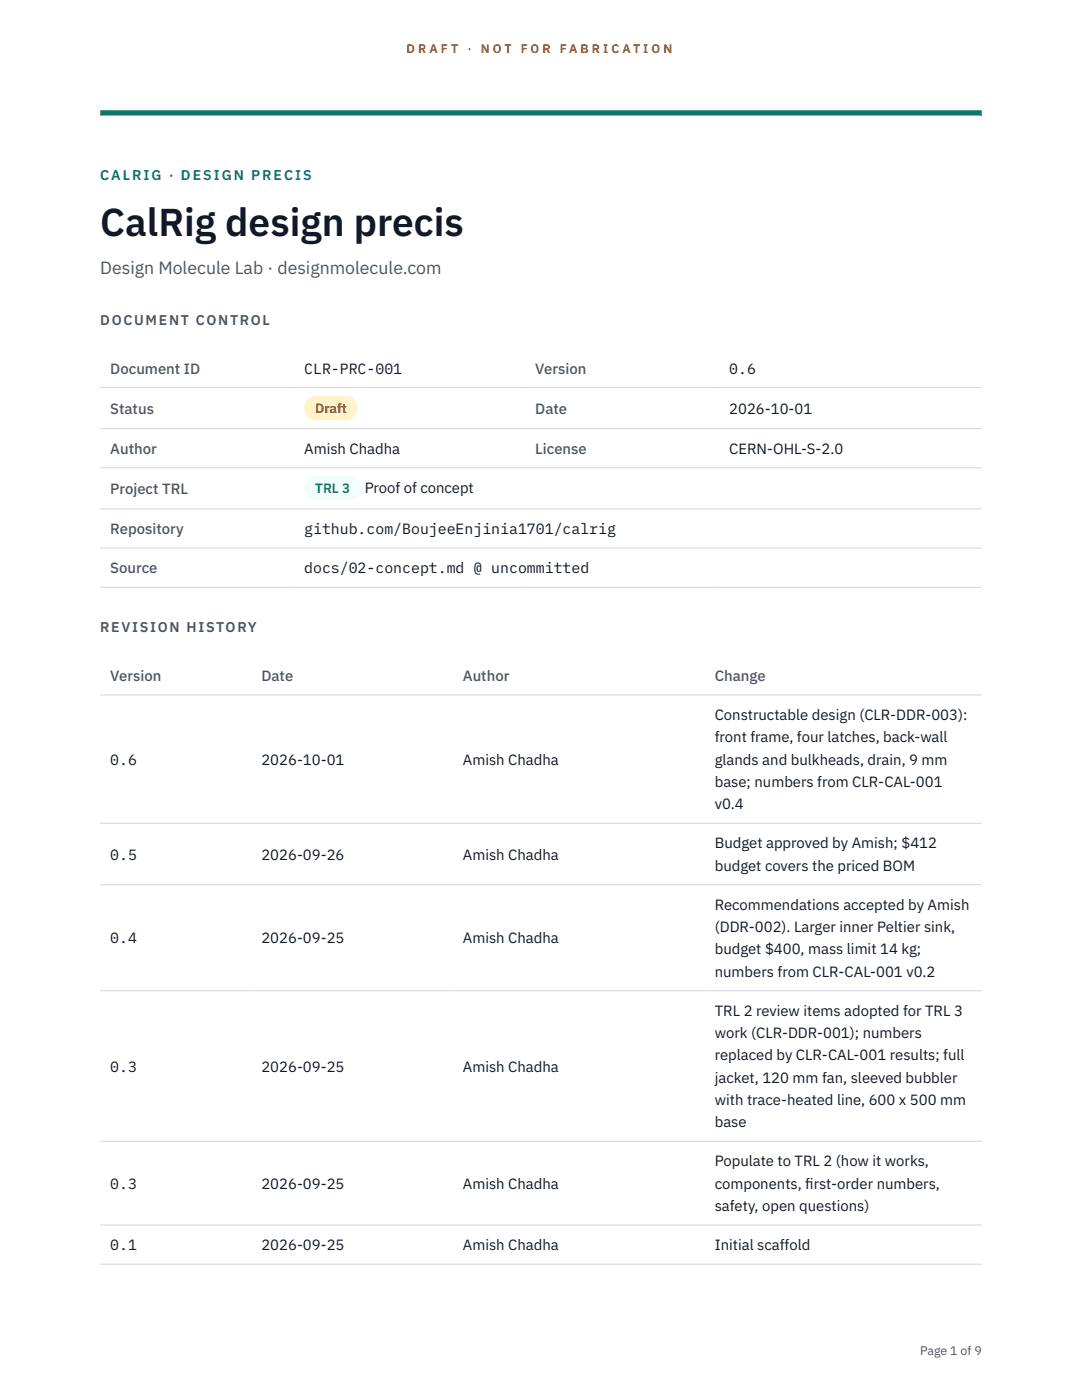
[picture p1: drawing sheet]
<svg xmlns="http://www.w3.org/2000/svg" width="216mm" height="279mm" viewBox="0 0 216 279" stroke-linecap="round" stroke-linejoin="round" font-family="sans-serif">
<defs><g id="words">
<text font-size="7.8" fill="#111827" x="20" y="47.1">CalRig design precis</text>
<text font-size="3.5" fill="#4b5563" x="20" y="54.6">Design Molecule Lab · designmolecule.com</text>
<g font-size="3" fill="#4b5563">
<text x="22" y="74.5">Document ID</text>
<text x="106.8" y="74.5">Version</text>
<text x="22" y="82.6">Status</text>
<text x="106.8" y="82.6">Date</text>
<text x="22" y="90.6">Author</text>
<text x="106.8" y="90.6">License</text>
<text x="22" y="98.6">Project TRL</text>
<text x="22" y="106.6">Repository</text>
<text x="22" y="114.4">Source</text>
<text x="22" y="135.9">Version</text>
<text x="52.2" y="135.9">Date</text>
<text x="92.4" y="135.9">Author</text>
<text x="142.6" y="135.9">Change</text>
</g>
<g font-size="3" fill="#111827">
<text x="60.7" y="74.5">CLR-PRC-001</text>
<text x="145.5" y="74.5">0.6</text>
<text x="145.5" y="82.6">2026-10-01</text>
<text x="60.7" y="90.6">Amish Chadha</text>
<text x="145.5" y="90.6">CERN-OHL-S-2.0</text>
<text x="72.8" y="98.5">Proof of concept</text>
<text x="60.7" y="106.6">github.com/BoujeeEnjinia1701/calrig</text>
<text x="60.7" y="114.4">docs/02-concept.md @ uncommitted</text>
<text x="142.6" y="143.7">Constructable design (CLR-DDR-003):</text>
<text x="142.6" y="148.2">front frame, four latches, back-wall</text>
<text x="22" y="152.6">0.6</text>
<text x="52.2" y="152.6">2026-10-01</text>
<text x="92.4" y="152.6">Amish Chadha</text>
<text x="142.6" y="152.6">glands and bulkheads, drain, 9 mm</text>
<text x="142.6" y="157.1">base; numbers from CLR-CAL-001</text>
<text x="142.6" y="161.5">v0.4</text>
<text x="22" y="171.5">0.5</text>
<text x="52.2" y="171.5">2026-09-26</text>
<text x="92.4" y="171.5">Amish Chadha</text>
<text x="142.6" y="169.3">Budget approved by Amish; $412</text>
<text x="142.6" y="173.8">budget covers the priced BOM</text>
<text x="142.6" y="181.6">Recommendations accepted by Amish</text>
<text x="22" y="188.3">0.4</text>
<text x="52.2" y="188.3">2026-09-25</text>
<text x="92.4" y="188.3">Amish Chadha</text>
<text x="142.6" y="186">(DDR-002). Larger inner Peltier sink,</text>
<text x="142.6" y="190.5">budget $400, mass limit 14 kg;</text>
<text x="142.6" y="194.9">numbers from CLR-CAL-001 v0.2</text>
<text x="142.6" y="202.7">TRL 2 review items adopted for TRL 3</text>
<text x="142.6" y="207.2">work (CLR-DDR-001); numbers</text>
<text x="22" y="213.9">0.3</text>
<text x="52.2" y="213.9">2026-09-25</text>
<text x="92.4" y="213.9">Amish Chadha</text>
<text x="142.6" y="211.6">replaced by CLR-CAL-001 results; full</text>
<text x="142.6" y="216.1">jacket, 120 mm fan, sleeved bubbler</text>
<text x="142.6" y="220.5">with trace-heated line, 600 x 500 mm</text>
<text x="142.6" y="225">base</text>
<text x="142.6" y="232.8">Populate to TRL 2 (how it works,</text>
<text x="22" y="237.2">0.3</text>
<text x="52.2" y="237.2">2026-09-25</text>
<text x="92.4" y="237.2">Amish Chadha</text>
<text x="142.6" y="237.2">components, f</text>
<text x="160.7" y="237.2">irst-order numbers,</text>
<text x="142.6" y="241.7">safety, open questions)</text>
<text x="22" y="249.5">0.1</text>
<text x="52.2" y="249.5">2026-09-25</text>
<text x="92.4" y="249.5">Amish Chadha</text>
<text x="142.6" y="249.5">Initial scaffold</text>
</g>
<text font-size="2.8" fill="#0f766e" x="20" y="36">CALRIG · DESIGN PRECIS</text>
<g font-size="2.8" fill="#4b5563">
<text x="20" y="64.8">DOCUMENT CONTROL</text>
<text x="20" y="126.2">REVISION HISTORY</text>
</g>
<text font-size="2.7" fill="#92400e" x="62.9" y="82.5">Draft</text>
<text font-size="2.7" fill="#0f766e" x="62.9" y="98.5">TRL 3</text>
<g font-size="2.5" fill="#b45309">
<text x="81.1" y="10.5">D R A F T</text>
<text x="93.3" y="10.5">·</text>
<text x="95.9" y="10.5">N O T</text>
<text x="103.9" y="10.5">F O R</text>
<text x="111.7" y="10.5">F A B R I C A T I O N</text>
</g>
<text font-size="2.5" fill="#4b5563" x="183.6" y="270.3">Page 1 of 9</text>
</g></defs>
<path d="M20 23.1h175.9zM20 22h175.9v1.1h-175.9z" fill-rule="evenodd" fill="#0f766e"/>
<g fill="none" stroke="#d1d5db" stroke-width=".2">
<path d="M20 77.3h175.9M20 85.5h175.9M20 93.4h175.9M20 101.6h175.9M20 109.4h175.9M20 117.2h175.9M20 138.7h175.9M20 164.3h175.9M20 176.6h175.9M20 197.7h175.9M20 227.8h175.9M20 244.5h175.9"/>
<path d="M20 252.3h175.9"/>
</g>
<path d="M60.7 79h10.7v4.9h-10.7z" fill="#fef3c7"/>
<path d="M60.7 95.1h11.4v4.8h-11.4z" fill="#f0fdfa"/>
<use href="#words"/>
</svg>
